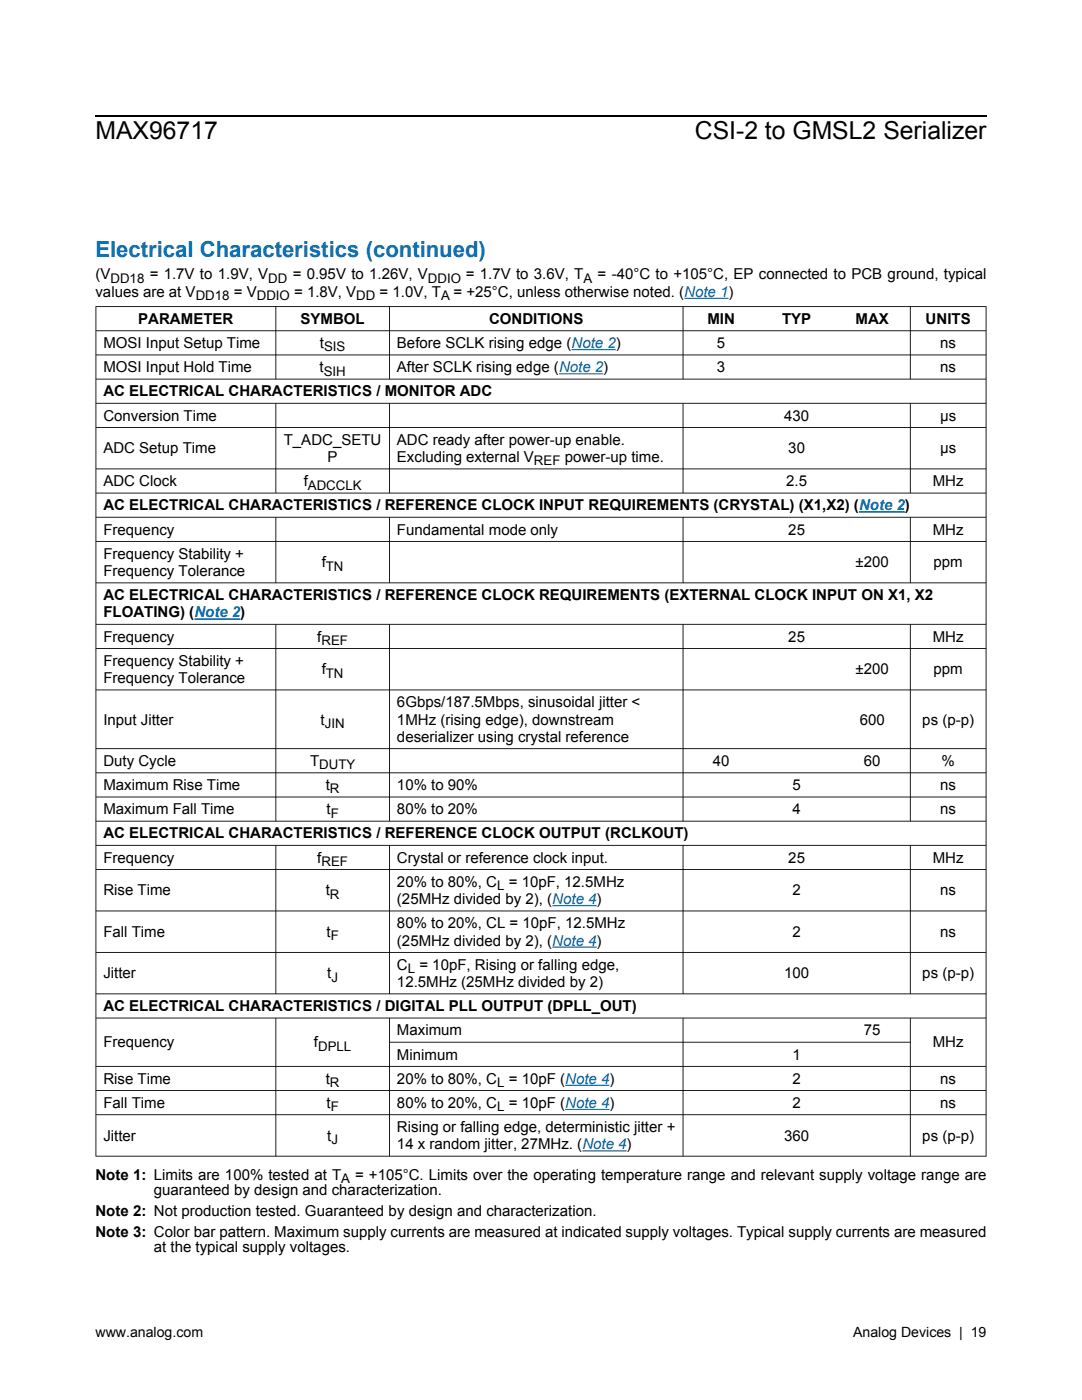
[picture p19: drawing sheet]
<svg xmlns="http://www.w3.org/2000/svg" width="216mm" height="279mm" viewBox="0 0 216 279" stroke-linecap="round" stroke-linejoin="round" font-family="sans-serif">
<defs><g id="words">
<g font-size="4.9">
<text x="19" y="27.8">MAX96717</text>
<text x="138.7" y="27.8">CSI-2 to GMSL2 Serializer</text>
</g>
<text font-size="4.4" fill="#006fb9" x="19" y="51.3">Electrical Characteristics (continued)</text>
<g font-size="3">
<text x="19" y="55.8">(V</text>
<text x="19" y="59.2">values are at V</text>
<text x="27.6" y="64.6">PARAMETER</text>
<text x="60" y="64.6">SYMBOL</text>
<text x="97.6" y="64.6">CONDITIONS</text>
<text x="141.1" y="64.6">MIN</text>
<text x="156.1" y="64.6">TYP</text>
<text x="170.7" y="64.6">MAX</text>
<text x="184.7" y="64.6">UNITS</text>
<text x="20.6" y="69.5">MOSI Input Setup Time</text>
<text x="63.8" y="69.5">t</text>
<text x="79.2" y="69.5">Before SCLK rising edge (Note 2)</text>
<text x="143.1" y="69.5">5</text>
<text x="187.6" y="69.5">ns</text>
<text x="20.6" y="74.3">MOSI Input Hold Time</text>
<text x="63.8" y="74.3">t</text>
<text x="79.2" y="74.3">After SCLK rising edge (Note 2)</text>
<text x="143.1" y="74.3">3</text>
<text x="187.6" y="74.3">ns</text>
<text x="20.6" y="79.1">AC ELECTRICAL CHARACTERISTICS / MONITOR ADC</text>
<text x="20.6" y="83.9">Conversion Time</text>
<text x="156.5" y="83.9">430</text>
<text x="187.6" y="83.9">μs</text>
<text x="56.6" y="88.8">T_ADC_SETU</text>
<text x="79.2" y="88.8">ADC ready after power-up enable.</text>
<text x="20.6" y="90.5">ADC Setup Time</text>
<text x="65.4" y="92.2">P</text>
<text x="79.2" y="92.2">Excluding external V</text>
<text x="157.3" y="90.5">30</text>
<text x="187.6" y="90.5">μs</text>
<text x="20.6" y="97">ADC Clock</text>
<text x="20.6" y="101.9">AC ELECTRICAL CHARACTERISTICS / REFERENCE CLOCK INPUT REQUIREMENTS (CRYSTAL) (X1,X2) (Note 2)</text>
<text x="60.6" y="97">f</text>
<text x="156.9" y="97">2.5</text>
<text x="186.1" y="97">MHz</text>
<text x="20.6" y="106.7">Frequency</text>
<text x="79.2" y="106.7">Fundamental mode only</text>
<text x="157.3" y="106.7">25</text>
<text x="186.1" y="106.7">MHz</text>
<text x="20.6" y="111.5">Frequency Stability +</text>
<text x="64.2" y="113.2">f</text>
<text x="170.7" y="113.2">±200</text>
<text x="186.3" y="113.2">ppm</text>
<text x="20.6" y="115">Frequency Tolerance</text>
<text x="20.6" y="119.8">AC ELECTRICAL CHARACTERISTICS / REFERENCE CLOCK REQUIREMENTS (EXTERNAL CLOCK INPUT ON X1, X2</text>
<text x="20.6" y="123.2">FLOATING) (Note 2)</text>
<text x="20.6" y="128">Frequency</text>
<text x="63.3" y="128">f</text>
<text x="157.3" y="128">25</text>
<text x="186.1" y="128">MHz</text>
<text x="20.6" y="132.9">Frequency Stability +</text>
<text x="20.6" y="136.3">Frequency Tolerance</text>
<text x="64.2" y="134.6">f</text>
<text x="170.7" y="134.6">±200</text>
<text x="186.3" y="134.6">ppm</text>
<text x="79.2" y="141.1">6Gbps/187.5Mbps, sinusoidal jitter &lt;</text>
<text x="20.6" y="144.6">Input Jitter</text>
<text x="64" y="144.6">t</text>
<text x="79.2" y="144.6">1MHz (rising edge), downstream</text>
<text x="79.2" y="148">deserializer using crystal reference</text>
<text x="171.5" y="144.6">600</text>
<text x="184" y="144.6">ps (p-p)</text>
<text x="20.6" y="152.9">Duty Cycle</text>
<text x="61.9" y="152.9">T</text>
<text x="142.2" y="152.9">40</text>
<text x="172.4" y="152.9">60</text>
<text x="187.9" y="152.9">%</text>
<text x="20.6" y="157.7">Maximum Rise Time</text>
<text x="65" y="157.7">t</text>
<text x="79.2" y="157.7">10% to 90%</text>
<text x="158.1" y="157.7">5</text>
<text x="187.6" y="157.7">ns</text>
<text x="20.6" y="162.5">Maximum Fall Time</text>
<text x="20.6" y="167.3">AC ELECTRICAL CHARACTERISTICS / REFERENCE CLOCK OUTPUT (RCLKOUT)</text>
<text x="65.2" y="162.5">t</text>
<text x="79.2" y="162.5">80% to 20%</text>
<text x="158.1" y="162.5">4</text>
<text x="187.6" y="162.5">ns</text>
<text x="20.6" y="172.2">Frequency</text>
<text x="63.3" y="172.2">f</text>
<text x="79.2" y="172.2">Crystal or reference clock input.</text>
<text x="157.3" y="172.2">25</text>
<text x="186.1" y="172.2">MHz</text>
<text x="20.6" y="178.7">Rise Time</text>
<text x="65" y="178.7">t</text>
<text x="79.2" y="177">20% to 80%, C</text>
<text x="158.1" y="178.7">2</text>
<text x="187.6" y="178.7">ns</text>
<text x="79.2" y="180.4">(25MHz divided by 2), (Note 4)</text>
<text x="79.2" y="185.3">80% to 20%, CL = 10pF, 12.5MHz</text>
<text x="20.6" y="187">Fall Time</text>
<text x="65.2" y="187">t</text>
<text x="79.2" y="188.7">(25MHz divided by 2), (Note 4)</text>
<text x="158.1" y="187">2</text>
<text x="187.6" y="187">ns</text>
<text x="20.6" y="195.3">Jitter</text>
<text x="65.3" y="195.3">t</text>
<text x="79.2" y="193.5">C</text>
<text x="79.2" y="197">12.5MHz (25MHz divided by 2)</text>
<text x="156.5" y="195.3">100</text>
<text x="184" y="195.3">ps (p-p)</text>
<text x="20.6" y="201.8">AC ELECTRICAL CHARACTERISTICS / DIGITAL PLL OUTPUT (DPLL_OUT)</text>
<text x="20.6" y="209">Frequency</text>
<text x="62.7" y="209">f</text>
<text x="79.2" y="206.6">Maximum</text>
<text x="172.4" y="206.6">75</text>
<text x="186.1" y="209">MHz</text>
<text x="79.2" y="211.4">Minimum</text>
<text x="158.1" y="211.4">1</text>
<text x="20.6" y="216.3">Rise Time</text>
<text x="20.6" y="221.1">Fall Time</text>
<text x="65" y="216.3">t</text>
<text x="65.2" y="221.1">t</text>
<text x="79.2" y="216.3">20% to 80%, C</text>
<text x="79.2" y="221.1">80% to 20%, C</text>
<text x="158.1" y="216.3">2</text>
<text x="158.1" y="221.1">2</text>
<text x="187.6" y="216.3">ns</text>
<text x="187.6" y="221.1">ns</text>
<text x="20.6" y="227.6">Jitter</text>
<text x="65.3" y="227.6">t</text>
<text x="79.2" y="225.9">Rising or falling edge, deterministic jitter +</text>
<text x="156.5" y="227.6">360</text>
<text x="184" y="227.6">ps (p-p)</text>
<text x="79.2" y="229.4">14 x random jitter, 27MHz. (Note 4)</text>
<text x="19" y="235.5">Note 1: Limits are 100% tested at T</text>
<text x="30.7" y="238.5">guaranteed by design and characterization.</text>
<text x="19" y="242.7">Note 2: Not production tested. Guaranteed by design and characterization.</text>
<text x="19" y="246.9">Note 3: Color bar pattern. Maximum supply currents are measured at indicated supply voltages. Typical supply currents are measured</text>
<text x="30.7" y="249.9">at the typical supply voltages.</text>
</g>
<g font-size="2.8">
<text x="19" y="266.8">www.analog.com</text>
<text x="170.2" y="266.8">Analog Devices | 19</text>
</g>
<g font-size="2.6">
<text x="22" y="56.4">DD18 = 1.7V to 1.9V, VDD = 0.95V to 1.26V, VDDIO = 1.7V to 3.6V, TA = -40°C to +105°C, EP connected to PCB ground, typical</text>
<text x="39.1" y="59.9">DD18 = VDDIO = 1.8V, VDD = 1.0V, TA = +25°C, unless otherwise noted. (Note 1)</text>
<text x="64.7" y="70.1">SIS</text>
<text x="64.6" y="74.9">SIH</text>
<text x="106.5" y="92.9">REF power-up time.</text>
<text x="61.4" y="97.7">ADCCLK</text>
<text x="65" y="113.9">TN</text>
<text x="64.1" y="128.7">REF</text>
<text x="65" y="135.3">TN</text>
<text x="64.8" y="145.3">JIN</text>
<text x="63.7" y="153.5">DUTY</text>
<text x="65.8" y="158.3">R</text>
<text x="66" y="163.2">F</text>
<text x="64.1" y="172.8">REF</text>
<text x="65.8" y="179.4">R</text>
<text x="99.2" y="177.6">L = 10pF, 12.5MHz</text>
<text x="66" y="187.6">F</text>
<text x="66.1" y="195.9">J</text>
<text x="81.4" y="194.2">L = 10pF, Rising or falling edge,</text>
<text x="63.5" y="209.7">DPLL</text>
<text x="65.8" y="216.9">R</text>
<text x="66" y="221.8">F</text>
<text x="99.2" y="216.9">L = 10pF (Note 4)</text>
<text x="99.2" y="221.8">L = 10pF (Note 4)</text>
<text x="66.1" y="228.3">J</text>
<text x="68.1" y="236.1">A = +105°C. Limits over the operating temperature range and relevant supply voltage range are</text>
</g>
</g></defs>
<g fill="none" stroke="#000" stroke-width=".2">
<path d="M19 66h177.8M19 70.8h177.8M19 75.7h177.8M55 61.1v14.6M77.7 61.1v14.6M136.3 61.1v14.6M181.6 61.1v14.6M19 80.5h177.8M19 85.3h177.8M19 93.6h177.8M19 98.4h177.8M55 80.4v18.1"/>
<path d="M77.7 80.4v18.1M136.3 80.4v18.1M181.6 80.4v18.1M19 103.2h177.8M19 108.1h177.8M19 116.3h177.8M55 103.1v13.3M77.7 103.1v13.3M136.3 103.1v13.3M181.6 103.1v13.3M19 124.6h177.8M19 129.4h177.8"/>
<path d="M19 137.7h177.8M55 124.5v39.5M77.7 124.5v39.5M136.3 124.5v39.5M181.6 124.5v39.5M19 149.4h177.8M19 154.2h177.8M19 159.1h177.8M19 163.9h177.8M19 168.7h177.8M19 173.5h177.8M55 168.6v29.8"/>
<path d="M77.7 168.6v29.8M136.3 168.6v29.8M181.6 168.6v29.8M19 181.8h177.8M19 190.1h177.8M19 198.3h177.8M19 203.2h177.8M19 212.8h177.8M19 217.6h177.8M55 203.1v27.7M77.6 208h104.1M77.7 203.1v27.7"/>
<path d="M136.3 203.1v27.7M181.6 203.1v27.7M19 222.5h177.8"/>
</g>
<path d="M19 61.1h177.8v169.7h-177.8l.2-.1h177.5v-169.4h-177.5v169.4l-.2 .1z" fill="#000"/>
<path d="M136.5 59.5h8.9M111.5 74.6h8.9M114 69.8h8.9M110.2 180.7h8.8M110.2 189h8.8M112.8 216.6h8.8M112.8 221.4h8.8M116.2 229.7h8.8" fill="none" stroke="#006fb9" stroke-width=".22"/>
<path d="M171.4 102.2h9.2M38.8 123.5h9.2" fill="none" stroke="#006fb9" stroke-width=".31"/>
<path d="M19 23.1h177.8" fill="none" stroke="#000" stroke-width=".26"/>
<use href="#words"/>
</svg>
